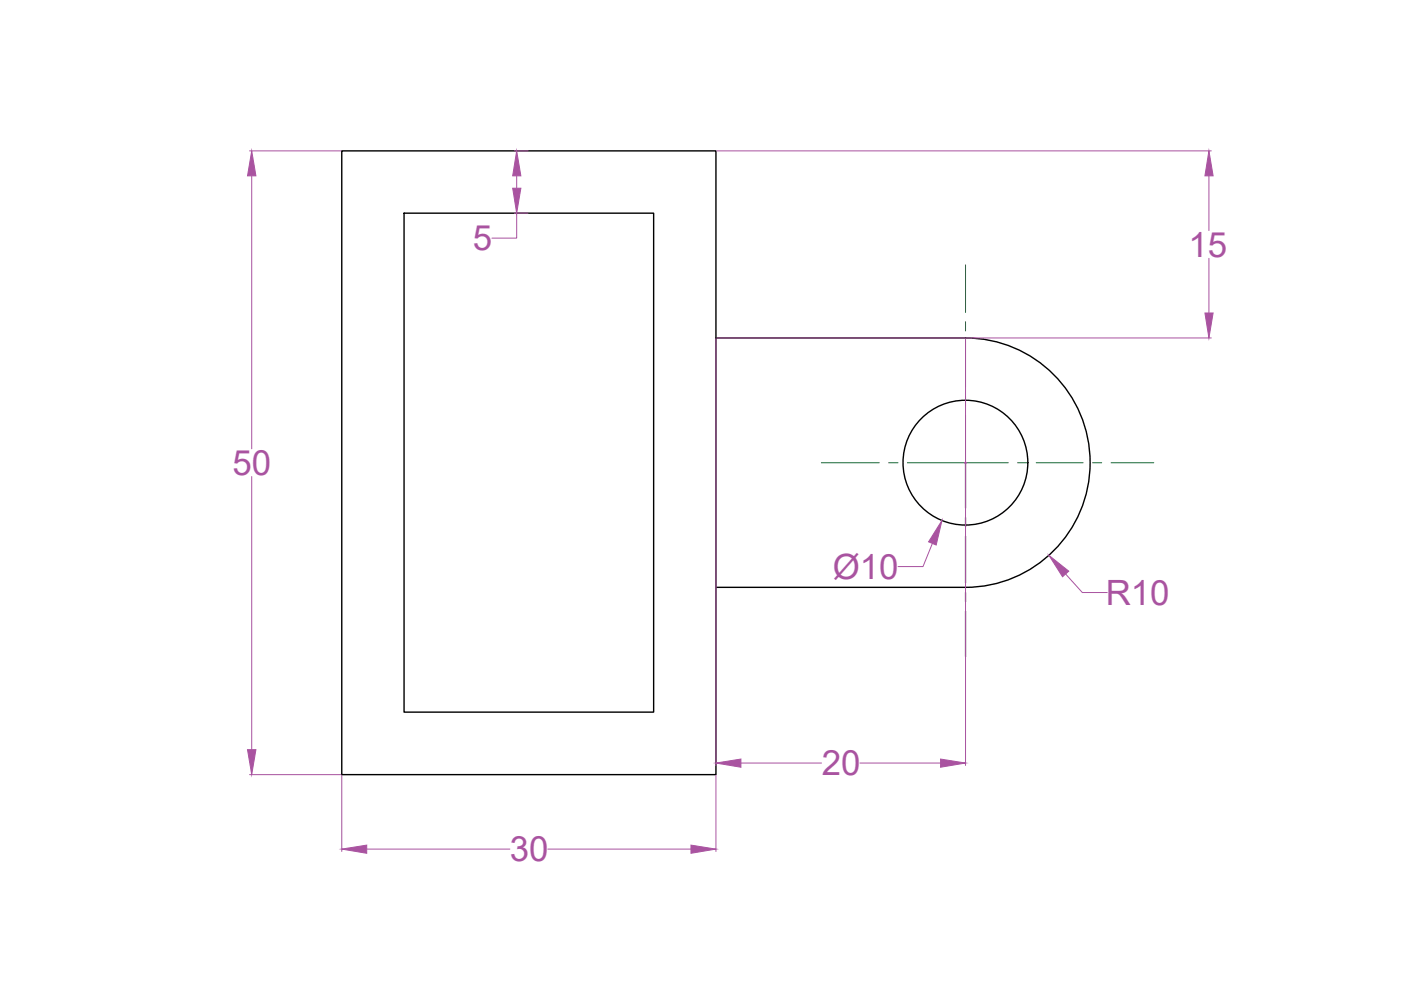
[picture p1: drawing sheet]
<svg xmlns="http://www.w3.org/2000/svg" width="297mm" height="210mm" viewBox="0 0 297 210" stroke-linecap="round" stroke-linejoin="round" font-family="sans-serif">
<defs><g id="words">
<g font-size="7.4" fill="#a953a0">
<text x="100.2" y="53.1">5</text>
<text x="252" y="54.4">15</text>
<text x="49.3" y="100.7">50</text>
<text x="176.6" y="122.7">Ø10</text>
<text x="234.4" y="128.3">R10</text>
<text x="174.2" y="164.4">20</text>
<text x="108.1" y="182.7">30</text>
</g>
</g></defs>
<!-- layer: 0 -->
<g fill="none" stroke="#000" stroke-width=".3">
<path d="M72.5 32h79.3v132.2h-79.3zM85.7 45.2h52.9v105.8h-52.9zM151.8 71.7h52.9a26.4 26.4 0 0 1 26.4 26.4 26.4 26.4 0 0 1-26.4 26.4h-52.9"/>
<circle cx="204.7" cy="98.1" r="13.2"/>
</g>
<path d="M204.7 56.2v10M204.7 68.2v2M204.7 72.2v9.9M174.1 98.1h12.3M188.4 98.1h2M192.4 98.1h21.4M204.7 84.1v1.9M204.7 88v10.1M215.8 98.1h1.9M219.7 98.1h9.9M231.6 98.1h2M235.6 98.1h9" fill="none" stroke="#136734" stroke-width=".21"/>
<path d="M204.7 98.1v9.6M204.7 109.7v2M204.7 113.7v9.9M204.7 125.6v2M204.7 129.6v9.6" fill="none" stroke="#000" stroke-width=".25"/>
<g fill="none" stroke="#a953a0" stroke-width=".21">
<path d="M52.9 32h19.4M53.4 37.3v57.9M109.1 32h2.9M109.5 37.3v2.6M152 32h104.8M256.3 37.3v11.6M109.1 45.2h2.9M109.5 45.2v5.3h-5.2M256.3 54.8v11.6M151.8 71.8v90.5M152 71.7h104.8M204.7 71.8v90.5"/>
<path d="M204.5 98.1h.5M53.4 101v57.9M197.7 115.2l-2 4.9h-5.3M225.9 121.7l3.6 3.9h5.3M52.9 164.2h19.4M72.5 164.4v16.1M151.8 164.4v16.1M157.1 161.8h17.1M182.3 161.8h17.1M77.8 180h30.3M116.1 180h30.4"/>
</g>
<g fill="#a953a0" stroke="#a953a0" stroke-width=".21">
<path d="M53.4 32l.9 5.3h-1.8z"/>
<path d="M52.5 158.9h1.8l-.9 5.3z"/>
<path d="M72.5 180l5.3-.8v1.7z"/>
<path d="M146.5 179.2l5.3 .8-5.3 .9z"/>
<path d="M109.5 32l.9 5.3h-1.7z"/>
<path d="M108.7 39.9h1.7l-.9 5.3z"/>
<path d="M256.3 32l.9 5.3h-1.7z"/>
<path d="M255.5 66.4h1.7l-.9 5.3z"/>
<path d="M151.8 161.8l5.3-.9v1.8z"/>
<path d="M199.4 160.9l5.3 .9-5.3 .9z"/>
<path d="M222.4 117.8l4.2 3.3-1.3 1.2z"/>
<path d="M199.7 110.3l-1.2 5.3-1.6-.7z"/>
</g>
<use href="#words"/>
</svg>
